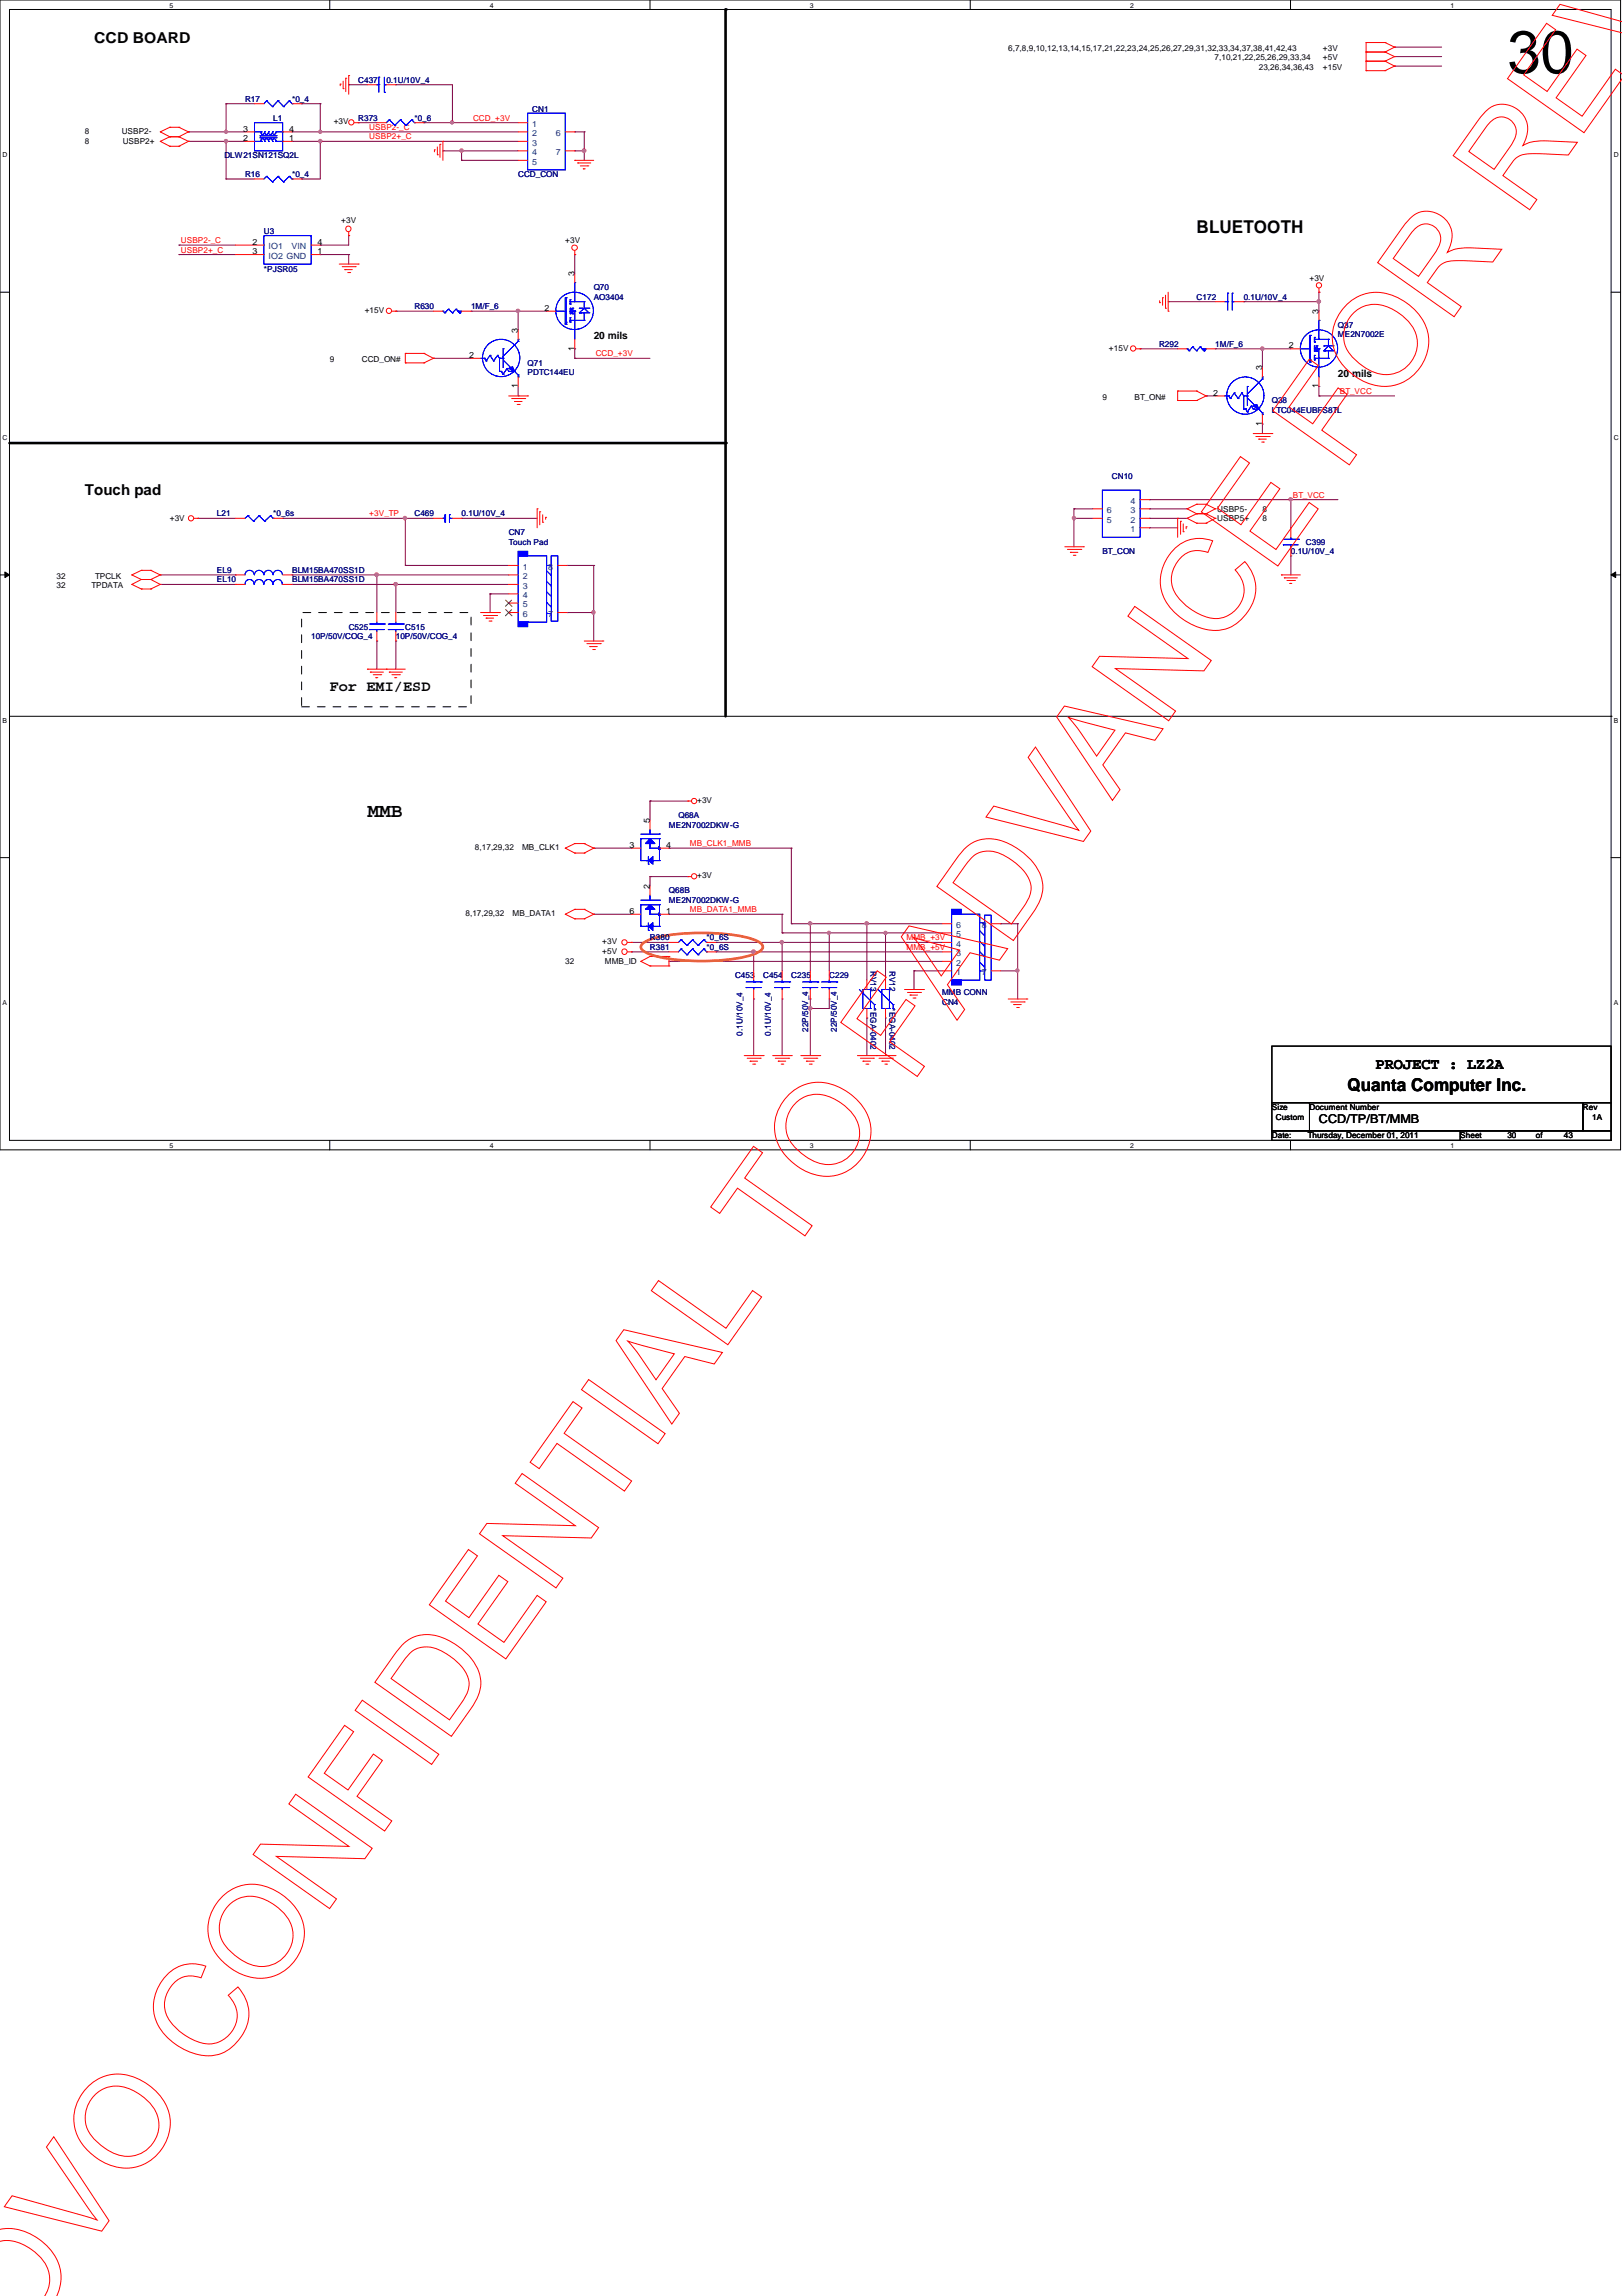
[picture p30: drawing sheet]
<svg xmlns="http://www.w3.org/2000/svg" width="210mm" height="297mm" viewBox="0 0 210 297" stroke-linecap="round" stroke-linejoin="round" font-family="sans-serif">
<defs><g id="words">
<text font-size="7.8" x="195.1" y="9.4">30</text>
<text font-size="2.5" x="47.5" y="105.7">MMB</text>
<g font-size="2.3">
<text x="154.9" y="30.2">BLUETOOTH</text>
<text x="174.4" y="141.1">Quanta Computer Inc.</text>
</g>
<text font-size="2" x="178" y="138.3">PROJECT : LZ2A</text>
<g font-size="1.9">
<text x="12.2" y="5.5">CCD BOARD</text>
<text x="11" y="64">Touch pad</text>
<text x="42.7" y="89.4">For EMI/ESD</text>
</g>
<text font-size="1.6" x="170.7" y="145.3">CCD/TP/BT/MMB</text>
<g font-size="1.3">
<text x="76.8" y="43.9">20 mils</text>
<text x="173.1" y="48.8">20 mils</text>
</g>
<g font-size="1.1" fill="#000080">
<text x="46.4" y="10.8">C437</text>
<text x="50" y="10.8">0.1U/10V_4</text>
<text x="31.7" y="13.2">R17</text>
<text x="35.3" y="15.6">L1</text>
<text x="37.8" y="13.2">*0_4</text>
<text x="46.4" y="15.6">R373</text>
<text x="53.6" y="15.6">*0_6</text>
<text x="68.9" y="14.5">CN1</text>
<text x="29" y="20.5">DLW21SN121SQ2L</text>
<text x="31.7" y="22.9">R16</text>
<text x="37.8" y="22.9">*0_4</text>
<text x="67.1" y="22.9">CCD_CON</text>
<text x="34.2" y="30.2">U3</text>
<text x="34.2" y="35.1">*PJSR05</text>
<text x="53.6" y="40">R630</text>
<text x="61" y="40">1M/F_6</text>
<text x="76.8" y="37.5">Q70</text>
<text x="76.8" y="38.8">AO3404</text>
<text x="154.9" y="38.8">C172</text>
<text x="161" y="38.8">0.1U/10V_4</text>
<text x="68.3" y="47.3">Q71</text>
<text x="150" y="44.9">R292</text>
<text x="157.3" y="44.9">1M/F_6</text>
<text x="173.1" y="42.4">Q37</text>
<text x="173.1" y="43.6">ME2N7002E</text>
<text x="68.3" y="48.5">PDTC144EU</text>
<text x="164.6" y="52.2">Q38</text>
<text x="164.6" y="53.4">LTC044EUBFS8TL</text>
<text x="143.9" y="61.9">CN10</text>
<text x="28.1" y="66.8">L21</text>
<text x="35.3" y="66.8">*0_6s</text>
<text x="53.6" y="66.8">C469</text>
<text x="59.7" y="66.8">0.1U/10V_4</text>
<text x="65.8" y="69.3">CN7</text>
<text x="65.8" y="70.5">Touch Pad</text>
<text x="142.7" y="71.7">BT_CON</text>
<text x="167" y="71.7">0.1U/10V_4</text>
<text x="169" y="70.5">C399</text>
<text x="28.1" y="74.1">EL9</text>
<text x="28.1" y="75.4">EL10</text>
<text x="37.8" y="75.4">BLM15BA470SS1D</text>
<text x="37.8" y="74.1">BLM15BA470SS1D</text>
<text x="40.3" y="82.7">10P/50V/COG_4</text>
<text x="45.1" y="81.4">C525</text>
<text x="51.2" y="82.7">10P/50V/COG_4</text>
<text x="52.5" y="81.4">C515</text>
<text x="86.6" y="107.1">ME2N7002DKW-G</text>
<text x="87.8" y="105.8">Q68A</text>
<text x="86.6" y="115.6">Q68B</text>
<text x="86.6" y="116.8">ME2N7002DKW-G</text>
<text x="84.1" y="121.7">R380</text>
<text x="84.1" y="122.9">R381</text>
<text x="91.4" y="121.7">*0_6S</text>
<text x="91.4" y="122.9">*0_6S</text>
<text x="112.6" y="125.6" transform="rotate(90 112.6 125.6)">RV13</text>
<text x="115.1" y="125.6" transform="rotate(90 115.1 125.6)">RV12</text>
<text x="95.1" y="126.6">C453</text>
<text x="98.8" y="126.6">C454</text>
<text x="102.4" y="126.6">C235</text>
<text x="107.3" y="126.6">C229</text>
<text x="112.6" y="130.5" transform="rotate(90 112.6 130.5)">*EGA-0402</text>
<text x="115.1" y="130.5" transform="rotate(90 115.1 130.5)">*EGA-0402</text>
<text x="121.9" y="130">CN4</text>
<text x="121.9" y="128.7">MMB CONN</text>
<text x="96.1" y="134" transform="rotate(-90 96.1 134)">0.1U/10V_4</text>
<text x="99.7" y="134" transform="rotate(-90 99.7 134)">0.1U/10V_4</text>
<text x="104.6" y="133.5" transform="rotate(-90 104.6 133.5)">22P/50V_4</text>
<text x="108.3" y="133.5" transform="rotate(-90 108.3 133.5)">22P/50V_4</text>
</g>
<g font-size="1.1">
<text x="130.5" y="6.6">6,7,8,9,10,12,13,14,15,17,21,22,23,24,25,26,27,29,31,32,33,34,37,38,41,42,43</text>
<text x="157.2" y="7.8">7,10,21,22,25,26,29,33,34</text>
<text x="162.9" y="9">23,26,34,36,43</text>
<text x="171.2" y="6.6">+3V</text>
<text x="171.2" y="7.8">+5V</text>
<text x="171.2" y="9">+15V</text>
<text x="11" y="17.3">8</text>
<text x="15.7" y="17.3">USBP2-</text>
<text x="31.5" y="17">3</text>
<text x="37.4" y="17">4</text>
<text x="43.2" y="16.1">+3V</text>
<text x="11" y="18.7">8</text>
<text x="15.9" y="18.7">USBP2+</text>
<text x="31.5" y="18.2">2</text>
<text x="37.4" y="18.2">1</text>
<text x="44.2" y="28.8">+3V</text>
<text x="32.7" y="31.7">2</text>
<text x="32.7" y="32.9">3</text>
<text x="41.1" y="31.7">4</text>
<text x="41.1" y="32.9">1</text>
<text x="73.2" y="31.5">+3V</text>
<text x="74.3" y="35.7" transform="rotate(-90 74.3 35.7)">3</text>
<text x="47.2" y="40.5">+15V</text>
<text x="70.4" y="40.2">2</text>
<text x="169.5" y="36.3">+3V</text>
<text x="170.6" y="40.6" transform="rotate(-90 170.6 40.6)">3</text>
<text x="42.7" y="46.8">9</text>
<text x="46.8" y="46.8">CCD_ON#</text>
<text x="60.7" y="46.3">2</text>
<text x="67" y="43.1" transform="rotate(-90 67 43.1)">3</text>
<text x="74.3" y="45.4" transform="rotate(-90 74.3 45.4)">1</text>
<text x="143.5" y="45.4">+15V</text>
<text x="163.3" y="47.9" transform="rotate(-90 163.3 47.9)">3</text>
<text x="166.8" y="45.1">2</text>
<text x="67" y="50.2" transform="rotate(-90 67 50.2)">1</text>
<text x="142.7" y="51.7">9</text>
<text x="146.8" y="51.7">BT_ON#</text>
<text x="157" y="51.2">2</text>
<text x="170.6" y="50.2" transform="rotate(-90 170.6 50.2)">1</text>
<text x="163.3" y="55.1" transform="rotate(-90 163.3 55.1)">1</text>
<text x="22" y="67.4">+3V</text>
<text x="157.5" y="67.4">USBP5+</text>
<text x="157.5" y="66.2">USBP5-</text>
<text x="163.4" y="67.4">8</text>
<text x="163.4" y="66.2">8</text>
<text x="7.3" y="74.8">32</text>
<text x="7.3" y="76.1">32</text>
<text x="11.9" y="76.1">TPDATA</text>
<text x="12.3" y="74.8">TPCLK</text>
<text x="84.1" y="106.5" transform="rotate(-90 84.1 106.5)">5</text>
<text x="90.2" y="103.9">+3V</text>
<text x="61.5" y="110">8,17,29,32</text>
<text x="67.6" y="110">MB_CLK1</text>
<text x="81.4" y="109.7">3</text>
<text x="86.2" y="109.7">4</text>
<text x="90.2" y="113.6">+3V</text>
<text x="60.2" y="118.5">8,17,29,32</text>
<text x="66.3" y="118.5">MB_DATA1</text>
<text x="81.4" y="118.2">6</text>
<text x="84.1" y="115" transform="rotate(-90 84.1 115)">2</text>
<text x="86.2" y="118.2">1</text>
<text x="73.2" y="124.7">32</text>
<text x="77.9" y="122.2">+3V</text>
<text x="77.9" y="123.4">+5V</text>
<text x="78.3" y="124.7">MMB_ID</text>
<text x="164.6" y="143.6">Size</text>
<text x="169.5" y="143.6">Document Number</text>
<text x="204.9" y="143.6">Rev</text>
<text x="164.6" y="147.3">Date:</text>
<text x="165.1" y="144.9">Custom</text>
<text x="169.2" y="147.3">Thursday, December 01, 2011</text>
<text x="189" y="147.3">Sheet</text>
<text x="195.1" y="147.3">30</text>
<text x="198.8" y="147.3">of</text>
<text x="202.4" y="147.3">43</text>
<text x="206" y="144.9">1A</text>
</g>
<g font-size="1.1" fill="#f00">
<text x="47.8" y="16.8">USBP2-_C</text>
<text x="61.2" y="15.6">CCD_+3V</text>
<text x="47.8" y="18">USBP2+_C</text>
<text x="23.4" y="31.5">USBP2-_C</text>
<text x="23.4" y="32.7">USBP2+_C</text>
<text x="77.1" y="46.1">CCD_+3V</text>
<text x="173.4" y="51">BT_VCC</text>
<text x="167.3" y="64.4">BT_VCC</text>
<text x="47.8" y="66.8">+3V_TP</text>
<text x="89.3" y="109.5">MB_CLK1_MMB</text>
<text x="89.3" y="118">MB_DATA1_MMB</text>
<text x="117.3" y="121.7">MMB_+3V</text>
<text x="117.3" y="122.9">MMB_+5V</text>
</g>
<g font-size="1.1" fill="#004080">
<text x="68.9" y="16.4">1</text>
<text x="68.9" y="17.6">2</text>
<text x="71.9" y="17.6">6</text>
<text x="68.9" y="18.8">3</text>
<text x="68.9" y="20.1">4</text>
<text x="68.9" y="21.3">5</text>
<text x="71.9" y="20.1">7</text>
<text x="34.8" y="32.3">IO1</text>
<text x="34.8" y="33.5">IO2 GND</text>
<text x="37.7" y="32.3">VIN</text>
<text x="146.3" y="65.2">4</text>
<text x="143.3" y="67.6">5</text>
<text x="143.3" y="66.4">6</text>
<text x="146.3" y="68.8">1</text>
<text x="146.3" y="67.6">2</text>
<text x="146.3" y="66.4">3</text>
<text x="67.6" y="73.7">1</text>
<text x="67.6" y="74.9">2</text>
<text x="67.6" y="76.2">3</text>
<text x="67.6" y="77.4">4</text>
<text x="71" y="73.7">8</text>
<text x="67.6" y="78.6">5</text>
<text x="67.6" y="79.8">6</text>
<text x="71" y="79.8">7</text>
<text x="123.7" y="124.9">2</text>
<text x="123.7" y="123.7">3</text>
<text x="123.7" y="122.5">4</text>
<text x="123.7" y="121.2">5</text>
<text x="123.7" y="120.1">6</text>
<text x="127" y="120.1">8</text>
<text x="123.7" y="126.2">1</text>
<text x="127" y="126.2">7</text>
</g>
<g font-size=".9">
<text x="21.9" y="1">5</text>
<text x="63.4" y="1">4</text>
<text x="104.8" y="1">3</text>
<text x="146.3" y="1">2</text>
<text x="187.7" y="1">1</text>
<text x=".3" y="20.3">D</text>
<text x="208.8" y="20.3">D</text>
<text x=".3" y="56.9">C</text>
<text x="208.8" y="56.9">C</text>
<text x=".3" y="93.5">B</text>
<text x="208.8" y="93.5">B</text>
<text x=".3" y="130">A</text>
<text x="208.8" y="130">A</text>
<text x="21.9" y="148.5">5</text>
<text x="63.4" y="148.5">4</text>
<text x="104.8" y="148.5">3</text>
<text x="146.3" y="148.5">2</text>
<text x="187.7" y="148.5">1</text>
</g>
</g></defs>
<path d="M0 0h209.7v148.8h-209.7zM1.2 1.2h207.3v146.3h-207.3z" fill="none" stroke="#000" stroke-width=".13"/>
<g fill="#fff">
<path d="M21.9 .2h.5v.9h-.5z"/>
<path d="M21.9 147.7h.5v1h-.5z"/>
</g>
<path d="M42.7 0v1.2M42.7 147.5v1.3" fill="none" stroke="#000" stroke-width=".13"/>
<g fill="#fff">
<path d="M63.4 .2h.4v.9h-.4z"/>
<path d="M63.4 147.7h.4v1h-.4z"/>
</g>
<path d="M84.1 0v1.2M84.1 147.5v1.3" fill="none" stroke="#000" stroke-width=".13"/>
<g fill="#fff">
<path d="M104.8 .2h.5v.9h-.5z"/>
<path d="M104.8 147.7h.5v1h-.5z"/>
</g>
<path d="M125.6 0v1.2M125.6 147.5v1.3" fill="none" stroke="#000" stroke-width=".13"/>
<g fill="#fff">
<path d="M146.3 .2h.4v.9h-.4z"/>
<path d="M146.3 147.7h.4v1h-.4z"/>
</g>
<path d="M167 0v1.2M167 147.5v1.3" fill="none" stroke="#000" stroke-width=".13"/>
<g fill="#fff">
<path d="M187.7 .2h.5v.9h-.5z"/>
<path d="M187.7 147.7h.5v1h-.5z"/>
<path d="M.3 19.5h.6v1h-.6z"/>
<path d="M208.8 19.5h.6v1h-.6z"/>
<path d="M.3 56.1h.6v1h-.6z"/>
<path d="M208.8 56.1h.6v1h-.6z"/>
</g>
<path d="M0 37.8h1.2M208.5 37.8h1.2" fill="none" stroke="#000" stroke-width=".13"/>
<g fill="#fff">
<path d="M.3 92.7h.6v.9h-.6z"/>
<path d="M208.8 92.7h.6v.9h-.6z"/>
</g>
<path d="M0 74.4h1.2M.6 74l.6 .4-.6 .3zM208.5 74.4l.6-.4v.7zM208.5 74.4h1.2" fill="none" stroke="#000" stroke-width=".13"/>
<path d="M.6 74l.6 .4-.6 .3zM208.5 74.4l.6-.4v.7z" fill="#000"/>
<g fill="#fff">
<path d="M.3 129.2h.6v1h-.6z"/>
<path d="M208.8 129.2h.6v1h-.6z"/>
</g>
<path d="M0 111h1.2M208.5 111h1.2" fill="none" stroke="#000" stroke-width=".13"/>
<path d="M58.5 15.9h.1M58.5 15.9h8.6" fill="none" stroke="#800040" stroke-width=".13"/>
<path d="M58.4 15.7h.2l.1 .1-.1 .2h-.1h-.1z" fill-rule="evenodd" fill="#f0f"/>
<path d="M58.4 15.7h.2l.1 .1-.1 .2h-.1h-.1z" fill="none" stroke="#f0f" stroke-width=".13"/>
<path d="M74.4 19.5h.1M74.4 19.5h1.2M75.6 19.5h.1M75.6 19.5v1.2" fill="none" stroke="#800040" stroke-width=".13"/>
<path d="M75.4 19.3h.3l.1 .2-.1 .1-.1 .1-.2-.1z" fill-rule="evenodd" fill="#f0f"/>
<path d="M75.4 19.3h.3l.1 .2-.1 .1-.1 .1-.2-.1z" fill="none" stroke="#f0f" stroke-width=".13"/>
<path d="M167 64.6h.1M167 64.6v3.7M167 64.6h6.1" fill="none" stroke="#800040" stroke-width=".13"/>
<path d="M166.9 64.4h.3l.1 .2-.1 .1-.2 .1-.1-.1z" fill-rule="evenodd" fill="#f0f"/>
<path d="M166.9 64.4h.3l.1 .2-.1 .1-.2 .1-.1-.1z" fill="none" stroke="#f0f" stroke-width=".13"/>
<path d="M41.4 18.3h.1M41.4 18.3h25.7" fill="none" stroke="#800040" stroke-width=".13"/>
<path d="M41.3 18.1h.3l.1 .1-.1 .2-.2 .1-.1-.1z" fill-rule="evenodd" fill="#f0f"/>
<path d="M41.3 18.1h.3l.1 .1-.1 .2-.2 .1-.1-.1z" fill="none" stroke="#f0f" stroke-width=".13"/>
<path d="M41.4 17.1h.1M41.4 17.1h25.7" fill="none" stroke="#800040" stroke-width=".13"/>
<path d="M41.3 16.9h.3l.1 .2-.1 .1-.2 .1-.1-.1z" fill-rule="evenodd" fill="#f0f"/>
<path d="M41.3 16.9h.3l.1 .2-.1 .1-.2 .1-.1-.1z" fill="none" stroke="#f0f" stroke-width=".13"/>
<path d="M29.3 17.1h.1M29.3 17.1h2.4M59.7 19.5h.1M59.7 19.5h7.4" fill="none" stroke="#800040" stroke-width=".13"/>
<path d="M29.1 16.9h.3l.1 .2-.1 .1-.1 .1-.2-.1z" fill-rule="evenodd" fill="#f0f"/>
<path d="M29.1 16.9h.3l.1 .2-.1 .1-.1 .1-.2-.1z" fill="none" stroke="#f0f" stroke-width=".13"/>
<path d="M29.3 18.3h.1M29.3 18.3h2.4" fill="none" stroke="#800040" stroke-width=".13"/>
<path d="M29.1 18.1h.3l.1 .1-.1 .2-.1 .1-.2-.1z" fill-rule="evenodd" fill="#f0f"/>
<path d="M29.1 18.1h.3l.1 .1-.1 .2-.1 .1-.2-.1z" fill="none" stroke="#f0f" stroke-width=".13"/>
<g fill="none" stroke="#800040" stroke-width=".13">
<path d="M46.4 15.9h.1M46.4 15.9h2.4M23.2 31.7h.1M23.2 32.9h.1M23.2 32.9h7.3M23.2 31.7h7.3M41.4 32.9h.1M41.4 31.7h.1M41.4 32.9h3.7M45.1 32.9h.1M45.1 30.5h.1M45.1 30.5v1.2h-3.7"/>
<path d="M45.1 32.9v1.3M147.5 45.1h.1M147.5 45.1h4.9M156.1 51.2h.1M156.1 51.2h1.2M163.4 54.9h.1M163.4 45.1h.1M163.4 45.1v2.4M163.4 54.9v1.2M163.4 45.1h3.6M170.7 51.2h.1M170.7 51.2h9.8"/>
<path d="M167 71.9h.1M167 71.9v2.5"/>
</g>
<path d="M163.2 44.9h.3l.1 .2-.1 .2h-.1h-.2z" fill-rule="evenodd" fill="#f0f"/>
<path d="M163.2 44.9h.3l.1 .2-.1 .2h-.1h-.2z" fill="none" stroke="#f0f" stroke-width=".13"/>
<g fill="none" stroke="#800040" stroke-width=".13">
<path d="M74.4 17.1h.1M74.4 17.1h1.2M151.2 39h.1M151.2 39h6.1M170.7 39h.1M170.7 39v1.3M157.3 45.1h.1M157.3 45.1h6.1M170.7 50h.1M170.7 50v1.2M25.6 67.1h.1M25.6 67.1h4.9"/>
<path d="M48.8 74.4h.1M48.8 74.4h17M52.5 73.2h.1M52.5 67.1h.1M52.5 67.1h3.6M52.5 73.2h13.3M59.7 67.1h.1M59.7 67.1h9.8M63.4 76.8h.1M63.4 76.8v2.4M63.4 76.8h2.4M148.8 68.3h.1"/>
<path d="M148.8 67.1h.1M148.8 65.8h.1M148.8 68.3h3.6M148.8 67.1h4.8M148.8 65.8h4.8"/>
</g>
<path d="M52.3 66.9h.2l.1 .1-.1 .2-.1 .1-.1-.1z" fill-rule="evenodd" fill="#f0f"/>
<path d="M52.3 66.9h.2l.1 .1-.1 .2-.1 .1-.1-.1z" fill="none" stroke="#f0f" stroke-width=".13"/>
<path d="M161 39h.1M161 39h9.7M36.6 67.1h.1M36.6 67.1h15.9M52.5 67.1h.1M52.5 67.1v6.1" fill="none" stroke="#800040" stroke-width=".13"/>
<path d="M170.5 38.8h.3l.1 .2-.1 .2h-.2h-.1z" fill-rule="evenodd" fill="#f0f"/>
<path d="M170.5 38.8h.3l.1 .2-.1 .2h-.2h-.1z" fill="none" stroke="#f0f" stroke-width=".13"/>
<path d="M180.5 6.1h.1M180.5 7.3h.1M180.5 8.6h.1M180.5 6.1h6.1M180.5 7.3h6.1M180.5 8.6h6.1M170.7 37.8h.1M170.7 37.8v1.2M101.2 121.9h.1M101.2 121.9h20.7" fill="none" stroke="#800040" stroke-width=".13"/>
<path d="M101 121.7h.3l.1 .2-.1 .2h-.1h-.2z" fill-rule="evenodd" fill="#f0f"/>
<path d="M101 121.7h.3l.1 .2-.1 .2h-.1h-.2z" fill="none" stroke="#f0f" stroke-width=".13"/>
<path d="M107.3 120.7h.1M107.3 120.7v4.9" fill="none" stroke="#800040" stroke-width=".13"/>
<path d="M107.1 120.5h.3l.1 .2-.1 .1-.1 .1-.2-.1z" fill-rule="evenodd" fill="#f0f"/>
<path d="M107.1 120.5h.3l.1 .2-.1 .1-.1 .1-.2-.1z" fill="none" stroke="#f0f" stroke-width=".13"/>
<g fill="none" stroke="#800040" stroke-width=".13">
<path d="M76.8 109.7h.1M76.8 118.3h.1M76.8 109.7h4.9M76.8 118.3h4.9M86.6 118.3h.1M86.6 118.3h14.6M102.4 109.7h.1M102.4 119.5h.1M102.4 109.7v9.8M102.4 119.5h2.5M81.7 121.9h.1M81.7 121.9h4.9"/>
<path d="M97.5 123.1h.1M97.5 123.1h24.4M101.2 120.7h.1M101.2 129.2h.1M101.2 120.7h6.1M101.2 129.2v7.4M104.9 130.5h.1M104.9 130.5v6.1"/>
</g>
<path d="M97.3 123h.4v.1v.2l-.2 .1-.2-.1z" fill-rule="evenodd" fill="#f0f"/>
<path d="M97.3 123h.4v.1v.2l-.2 .1-.2-.1z" fill="none" stroke="#f0f" stroke-width=".13"/>
<path d="M84.1 103.6h.1M84.1 103.6h4.9M104.9 119.5h.1M104.9 119.5h17M104.9 119.5v6.1M112.2 119.5h.1M81.7 123.1h.1M81.7 123.1h4.9M107.3 120.7h.1M107.3 120.7h7.3" fill="none" stroke="#800040" stroke-width=".13"/>
<path d="M104.7 119.3h.3l.1 .2-.1 .1-.2 .1-.1-.1z" fill-rule="evenodd" fill="#f0f"/>
<path d="M104.7 119.3h.3l.1 .2-.1 .1-.2 .1-.1-.1z" fill="none" stroke="#f0f" stroke-width=".13"/>
<path d="M86.6 124.4h.1M86.6 124.4h35.3M104.9 130.5h.1M104.9 130.5h2.4" fill="none" stroke="#800040" stroke-width=".13"/>
<path d="M104.7 130.3h.3l.1 .1-.1 .2-.2 .1-.1-.1z" fill-rule="evenodd" fill="#f0f"/>
<path d="M104.7 130.3h.3l.1 .1-.1 .2-.2 .1-.1-.1z" fill="none" stroke="#f0f" stroke-width=".13"/>
<g fill="none" stroke="#800040" stroke-width=".13">
<path d="M84.1 113.4h.1M84.1 113.4h4.9M86.6 109.7h.1M86.6 109.7h15.8M101.2 118.3h.1M101.2 118.3v2.4M92.7 123.1h.1M92.7 121.9h.1M92.7 123.1h4.8M92.7 121.9h8.5M97.5 129.2h.1M97.5 123.1h.1"/>
<path d="M97.5 123.1v2.5M97.5 129.2v7.4M101.2 121.9h.1M101.2 121.9v3.7M114.6 120.7h.1M114.6 120.7h7.3M114.6 120.7v6.1M118.3 125.6h.1M118.3 125.6h3.6M118.3 125.6v2.4"/>
</g>
<path d="M114.4 120.5h.3l.1 .2-.1 .1-.1 .1-.2-.1z" fill-rule="evenodd" fill="#f0f"/>
<path d="M114.4 120.5h.3l.1 .2-.1 .1-.1 .1-.2-.1z" fill="none" stroke="#f0f" stroke-width=".13"/>
<path d="M112.2 119.5h.1M112.2 119.5v7.3M112.2 131.7h.1M112.2 131.7v4.9M114.6 131.7h.1M114.6 131.7v4.9" fill="none" stroke="#800040" stroke-width=".13"/>
<path d="M112 119.3h.3l.1 .2-.1 .1-.2 .1-.1-.1z" fill-rule="evenodd" fill="#f0f"/>
<path d="M112 119.3h.3l.1 .2-.1 .1-.2 .1-.1-.1z" fill="none" stroke="#f0f" stroke-width=".13"/>
<g fill="none" stroke="#800040" stroke-width=".13">
<path d="M75.6 17.1h.1M75.6 17.1v2.4M139 65.8h.1M139 67.1h.1M139 65.8h2.4M139 65.8v1.3M139 67.1h2.4M148.8 64.6h.1M148.8 64.6h18.2M84.1 103.6h.1M84.1 113.4h.1M84.1 103.6v2.5"/>
<path d="M84.1 113.4v1.2"/>
</g>
<path d="M138.8 66.9h.3l.1 .1-.1 .2-.1 .1-.2-.1z" fill-rule="evenodd" fill="#f0f"/>
<path d="M138.8 66.9h.3l.1 .1-.1 .2-.1 .1-.2-.1z" fill="none" stroke="#f0f" stroke-width=".13"/>
<g fill="none" stroke="#800040" stroke-width=".13">
<path d="M24.4 18.3h.1M24.4 17.1h.1M24.4 18.3h4.9M29.3 13.4h.1M29.3 18.3h.1M29.3 13.4h3.6M29.3 13.4v3.7h-4.9M29.3 18.3v4.9M37.8 17.1h.1M37.8 18.3h.1M37.8 18.3h3.6M39 13.4h.1"/>
<path d="M39 13.4h2.4M41.4 13.4h.1M41.4 18.3h.1M41.4 13.4v3.7h-3.6M41.4 18.3v4.9h-2.4M29.3 23.2h.1M29.3 23.2h3.6M39 23.2h.1M139 67.1h.1M139 67.1v3.6M129.5 119.5h.1M129.5 119.5h2.2"/>
<path d="M131.7 119.5h.1M131.7 119.5v9.7M129.5 125.6h2.2M131.7 125.6h.1"/>
</g>
<path d="M131.5 125.4h.3l.1 .2-.1 .1-.1 .1-.2-.1z" fill-rule="evenodd" fill="#f0f"/>
<path d="M131.5 125.4h.3l.1 .2-.1 .1-.1 .1-.2-.1z" fill="none" stroke="#f0f" stroke-width=".13"/>
<path d="M73.4 73.2h.1M73.4 73.2h3.4M76.8 79.2h.1M76.8 79.2v3.7" fill="none" stroke="#800040" stroke-width=".13"/>
<path d="M76.6 79.1h.3l.1 .1-.1 .2-.1 .1-.2-.1z" fill-rule="evenodd" fill="#f0f"/>
<path d="M76.6 79.1h.3l.1 .1-.1 .2-.1 .1-.2-.1z" fill="none" stroke="#f0f" stroke-width=".13"/>
<path d="M59.7 19.5h.1M59.7 19.5v1.2M73.4 79.2h.1M73.4 79.2h3.4" fill="none" stroke="#800040" stroke-width=".13"/>
<path d="M59.6 19.3h.3v.2v.1l-.2 .1-.1-.1z" fill-rule="evenodd" fill="#f0f"/>
<path d="M59.6 19.3h.3v.2v.1l-.2 .1-.1-.1z" fill="none" stroke="#f0f" stroke-width=".13"/>
<g fill="none" stroke="#800040" stroke-width=".13">
<path d="M57.3 19.5h.1M57.3 19.5h2.4M59.7 20.7h.1M59.7 20.7h7.4M74.4 32.9h.1M74.4 32.9v2.4M51.2 40.3h.1M51.2 40.3h4.9M56.1 46.4h.1M56.1 46.4h4.9M61 40.3h.1M61 40.3h9.7"/>
<path d="M67.1 40.3h.1M67.1 40.3v2.4M74.4 46.4h.1M74.4 46.4h9.7M76.8 73.2h.1M76.8 73.2v6M104.9 129.2h.1M104.9 129.2v1.3M107.3 129.2h.1M107.3 129.2v1.3"/>
</g>
<path d="M66.9 40.1h.3l.1 .1-.1 .2h-.2h-.1z" fill-rule="evenodd" fill="#f0f"/>
<path d="M66.9 40.1h.3l.1 .1-.1 .2h-.2h-.1z" fill="none" stroke="#f0f" stroke-width=".13"/>
<g fill="none" stroke="#800040" stroke-width=".13">
<path d="M45.1 11h.1M45.1 11h2.4M51.2 11h.1M51.2 11h7.3v4.9M54.9 15.9h.1M54.9 15.9h3.6M58.5 15.9h.1M67.1 51.2h.1M67.1 50v1.2M74.4 45.1h.1M74.4 45.1v1.3M20.7 74.4h9.8"/>
<path d="M20.7 75.6h9.8M30.5 74.4h.1M30.5 75.6h.1M51.2 75.6h.1M51.2 75.6h14.6"/>
</g>
<path d="M51 75.4h.4v.2v.1l-.2 .1-.2-.1z" fill-rule="evenodd" fill="#f0f"/>
<path d="M51 75.4h.4v.2v.1l-.2 .1-.2-.1z" fill="none" stroke="#f0f" stroke-width=".13"/>
<path d="M48.8 74.4h.1M48.8 74.4v4.8M48.8 82.9h.1M48.8 82.9v3.7M51.2 82.9h.1M51.2 82.9v3.7" fill="none" stroke="#800040" stroke-width=".13"/>
<path d="M48.6 74.2h.3l.1 .1-.1 .2-.2 .1-.1-.1z" fill-rule="evenodd" fill="#f0f"/>
<path d="M48.6 74.2h.3l.1 .1-.1 .2-.2 .1-.1-.1z" fill="none" stroke="#f0f" stroke-width=".13"/>
<path d="M37.8 74.4h.1M37.8 75.6h.1M37.8 74.4h11M37.8 75.6h13.4M51.2 75.6h.1M51.2 75.6v3.6" fill="none" stroke="#800040" stroke-width=".13"/>
<g fill="none" stroke="#f00" stroke-width=".13">
<path d="M20.7 17.1h.1M20.7 18.3h.1M20.7 17.1l1.3 .6M20.7 18.3l1.3 .6M22 16.5h.1M22 17.7h.1M22 18.9h.1M22 16.5h1.2M22 16.5l-1.3 .6M22 17.7h1.2M22 17.7l-1.3 .6M22 18.9h1.2"/>
<path d="M23.2 16.5h.1M23.2 17.7h.1M23.2 18.9h.1M23.2 16.5l1.2 .6M23.2 17.7l1.2 .6M24.4 17.1h.1M24.4 18.3h.1M24.4 17.1l-1.2 .6M24.4 18.3l-1.2 .6M31.7 18.3h1.2M31.7 17.1h1.2M36.6 18.3h1.2"/>
<path d="M36.6 17.1h1.2M44 10.9h.1M44 10.9v.2M44.4 11.5h.1M44.4 10.5v1M44.7 10.1h.1M44.7 10.1v1.8M45.1 9.8h.1M45.1 9.8v2.4M45.8 15.9h.6M46.4 15.9h.1M56.2 19.4h.1"/>
<path d="M56.2 19.4v.2M56.6 19v1M56.9 18.7h.1M56.9 18.7v1.7M57.3 18.3h.1M57.3 18.3v2.4M176.8 6.7h.1M176.8 5.5h.1M176.8 7.9h.1M176.8 9.1h.1M176.8 6.7h2.4M176.8 5.5v3.6"/>
<path d="M176.8 5.5h2.4M176.8 7.9h2.4M176.8 9.1h2.4M179.2 6.7h.1M179.2 5.5h.1M179.2 7.9h.1M179.2 9.1h.1M179.2 5.5l1.3 .6M179.2 6.7l1.3 .6M179.2 7.9l1.3 .7M180.5 6.1h.1M180.5 7.3h.1"/>
<path d="M180.5 8.6h.1M180.5 6.1l-1.3 .6M180.5 7.3l-1.3 .6M180.5 8.6l-1.3 .5M43.9 34.2h2.5M44.3 34.5h1.7M44.6 34.9h.1M44.6 34.9h1M45 35.3h.3M45.1 30.5h.1M45.1 30v.5M45.3 35.3h.1"/>
<path d="M46 34.5h.1M46.4 34.2h.1M56.6 20h.1M74.4 20.7h.1M74.4 32.9h.1M74.4 20.7h2.4M74.4 32.4v.5M74.8 21.1h.1M74.8 21.1h1.7M75.1 21.5h1M75.5 21.8h.1M75.5 21.8h.2"/>
<path d="M76.1 21.5h.1M150.1 39.2h.1M150.1 38.9v.3M150.5 38.5h.1M150.5 38.5v1M150.8 39.9h.1M150.8 38.2v1.7M151.2 37.8v2.5M170.7 37.8h.1M170.7 37.3v.5M50.7 40.3h.5M51.2 40.3h.1"/>
<path d="M52.5 46.9h.1M52.5 45.7h.1M52.5 46.9h2.4M52.5 45.7v1.2M52.5 45.7h2.4M54.9 46.9h.1M54.9 45.7h.1M54.9 45.7l1.2 .7M56.1 46.4h.1M56.1 46.4l-1.2 .5M65.8 51.2h2.5M66.2 51.6h1.7"/>
<path d="M66.6 51.9h.1M66.6 51.9h1M66.9 52.3h.3M67.2 52.3h.1M67.9 51.6h.1M68.3 51.2h.1M147 45.1h.5M147.5 45.1h.1M151.2 40.3h.1M152.4 51.8h.1M152.4 50.6h.1M152.4 51.8h2.5"/>
<path d="M152.4 50.6v1.2M152.4 50.6h2.5M154.9 51.8h.1M154.9 50.6h.1M154.9 50.6l1.2 .6M156.1 51.2h.1M156.1 51.2l-1.2 .6M162.2 56.1h2.4M162.5 56.5h1.8M162.9 56.8h.1M162.9 56.8h1M163.3 57.2h.2"/>
<path d="M163.5 57.2h.1M164.3 56.5h.1M164.6 56.1h.1M17.1 74.4h.1M17.1 75.6h.1M17.1 74.4l1.2 .6M17.1 75.6l1.2 .6M18.3 73.8h.1M18.3 75h.1M18.3 76.2h.1M18.3 73.8l-1.2 .6M18.3 73.8h1.2"/>
<path d="M18.3 75h1.2M18.3 75l-1.2 .6M18.3 76.2h1.2M19.5 73.8h.1M19.5 75h.1M19.5 76.2h.1M19.5 73.8l1.2 .6M19.5 75l1.2 .6M20.7 74.4h.1M20.7 75.6h.1M20.7 74.4l-1.2 .6M20.7 75.6l-1.2 .6"/>
<path d="M25.1 67.1h.5M25.6 67.1h.1M30.5 74.4h1.2M36.6 74.4h1.2M62.2 79.2h2.4M62.6 79.6h1.7M62.9 80h.1M62.9 80h1M64.3 79.6h.1M64.6 79.2h.1M69.5 65.8h.1M69.5 65.8v2.5"/>
<path d="M69.8 66.2h.1M69.8 66.2v1.7M70.2 67.6h.1M70.2 66.6v1M70.6 66.9h.1M70.6 66.9v.3M137.8 70.7h2.4M138.1 71.1h1.8M138.5 71.5h.1M138.5 71.5h1M138.9 71.8h.2M139.1 71.8h.1"/>
<path d="M139.9 71.1h.1M140.2 70.7h.1M152.4 67.1h.1M152.4 67.1v2.4M152.8 67.4h.1M152.8 67.4v1.7M153.1 68.8h.1M153.1 67.8v1M153.5 68.2h.1M153.5 68.2v.2M153.6 67.1h.1M153.6 65.8h.1"/>
<path d="M153.6 67.1l1.3 .6M153.6 65.8l1.3 .7M154.9 66.5h.1M154.9 67.7h.1M154.9 65.2h.1M154.9 66.5l-1.3 .6M154.9 66.5h1.2M154.9 67.7h1.2M154.9 65.2l-1.3 .6M154.9 65.2h1.2M156.1 66.5h.1M156.1 67.7h.1"/>
<path d="M156.1 65.2h.1M156.1 66.5l1.2 .6M156.1 65.2l1.2 .6M157.3 67.1h.1M157.3 65.8h.1M157.3 67.1l-1.2 .6M157.3 65.8l-1.2 .7M165.8 74.4h.1M165.8 74.4h2.5M166.2 74.8h.1M166.2 74.8h1.7M166.5 75.1h1"/>
<path d="M166.9 75.5h.1M166.9 75.5h.3M167.5 75.1h.1M47.5 86.6h.1M47.5 86.6h5M47.9 87h.1M47.9 87h1.7M48.3 87.3h1M48.6 87.7h.1M48.6 87.7h.3M49.3 87.3h.1M50 86.6h.1"/>
<path d="M50.4 87h.1M50.4 87h1.7M50.7 87.3h1M51.1 87.7h.1M51.1 87.7h.3M51.7 87.3h.1M63.3 80.3h.2M63.5 80.3h.1M75.6 82.9h2.4M75.9 83.3h1.8M76.3 83.7h.1M76.3 83.7h1"/>
<path d="M76.7 84h.2M76.9 84h.1M77.7 83.3h.1M78 82.9h.1M73.2 109.7h.1M73.2 118.3h.1M73.2 109.7l1.2 .7M73.2 118.3l1.2 .6M74.4 109.1h.1M74.4 110.4h.1M74.4 117.6h.1M74.4 118.9h.1"/>
<path d="M74.4 109.1h1.2M74.4 109.1l-1.2 .6M74.4 110.4h1.2M74.4 117.6h1.2M74.4 117.6l-1.2 .7M74.4 118.9h1.2M75.6 109.1h.1M75.6 110.4h.1M75.6 117.6h.1M75.6 118.9h.1M75.6 109.1l1.2 .6M75.6 117.6l1.2 .7"/>
<path d="M76.8 109.7h.1M76.8 118.3h.1M76.8 109.7l-1.2 .7M76.8 118.3l-1.2 .6M89 103.6h.1M89 113.4h.1M89 103.6h.5M89 113.4h.5M81.2 121.9h.5M81.2 123.1h.5M81.7 121.9h.1M81.7 123.1h.1"/>
<path d="M82.9 124.4h.1M82.9 124.4l1.2 .6M84.1 123.7h.1M84.1 125h.1M84.1 123.7l-1.2 .7M84.1 123.7h2.5M84.1 125h2.5M86.6 123.7h.1M86.6 125h.1M86.6 123.7v1.3M96.3 136.6h2.5M96.7 136.9h1.7"/>
<path d="M97.1 137.3h.1M97.1 137.3h.9M97.4 137.7h.3M97.7 137.7h.1M98.4 136.9h.1M98.8 136.6h.1M100 136.6h2.4M100.3 136.9h1.8M100.7 137.3h.1M100.7 137.3h1M101.1 137.7h.2M101.3 137.7h.1"/>
<path d="M102.1 136.9h.1M102.4 136.6h.1M103.6 136.6h2.5M104 136.9h1.7M104.4 137.3h.1M104.4 137.3h1M104.7 137.7h.3M105 137.7h.1M105.7 136.9h.1M106.1 136.6h.1M111 136.6h4.8M111.3 136.9h1.7"/>
<path d="M111.7 137.3h.1M111.7 137.3h.9M112.1 137.7h.2M112.3 137.7h.1M113 136.9h.1M113.4 136.6h.1M113.7 136.9h1.8M114.1 137.3h.1M114.1 137.3h1M114.5 137.7h.2M114.7 137.7h.1M115.5 136.9h.1"/>
<path d="M115.8 136.6h.1M117.1 128h2.4M117.4 128.4h1.7M117.8 128.7h.1M117.8 128.7h.9M118.2 129.1h.2M118.4 129.1h.1M119.1 128.4h.1M119.5 128h.1M130.5 129.2h2.4M130.8 129.6h1.7M131.2 130h.1"/>
<path d="M131.2 130h1M131.6 130.3h.2M131.8 130.3h.1M132.5 129.6h.1M132.9 129.2h.1"/>
<circle cx="45.5" cy="15.8" r=".34"/>
<circle cx="45.1" cy="29.6" r=".35"/>
<circle cx="74.4" cy="32" r=".36"/>
<circle cx="170.7" cy="36.9" r=".34"/>
<circle cx="50.3" cy="40.2" r=".34"/>
<circle cx="146.6" cy="45.1" r=".34"/>
<circle cx="24.7" cy="67.1" r=".34"/>
<circle cx="89.8" cy="103.6" r=".34"/>
<circle cx="89.8" cy="113.4" r=".34"/>
<circle cx="80.8" cy="123.1" r=".35"/>
<circle cx="80.8" cy="121.9" r=".34"/>
</g>
<path d="M1.2 92.7h207.3M208.5 92.7h.1M164.6 135.3h43.9v7.4h-43.9zM164.6 142.7h4.9v3.6h-4.9zM164.6 146.3h24.4v1.2h-24.4zM169.5 142.7h35.4v3.6h-35.4zM189 146.3h19.5v1.2h-19.5zM204.9 142.7h3.6v3.6h-3.6z" fill="none" stroke="#000" stroke-width=".13"/>
<path d="M93.9 1.2v91.5M1.2 57.3h92.7" fill="none" stroke="#000" stroke-width=".34"/>
<g fill="#000">
<circle cx="93.9" cy="1.2" r=".17"/>
<circle cx="93.9" cy="57.3" r=".17"/>
</g>
<path d="M83.1 122.2a5 5 0 0 1 2.6-1.1 28.5 28.5 0 0 1 11.5 .3 1.81 1.81 0 0 1 1.5 1.1l-.1 .3a5.2 5.2 0 0 1-2.7 1.1 28.7 28.7 0 0 1-11.1-.2l-1.4-.6-.3-.3-.2-.3z" fill="none" stroke="#ff8000" stroke-width=".34"/>
<path d="M39 79.2h22v12.2h-22z" fill="none" stroke="#000" stroke-width=".13" stroke-dasharray="1 1 1 1 1 1 1 1"/>
<g fill="none" stroke="#00f" stroke-width=".13">
<path d="M32.9 15.9h3.7v3.6h-3.7zM32.9 18.3h.9M32.9 17.1h.9M33.7 17.8h.1M33.7 17.6h.1M33.7 17.8h2.2M33.7 17.6h2.2M33.8 17.1h.1M33.8 17.1v.2l.2 .1 .2-.2M33.8 18.3h.1M34.2 18.2l-.2-.3-.2 .1v.3M34.2 17.1h.1"/>
<path d="M34.2 17.1l.1 .2 .2 .1 .2-.2M34.2 18.3h.1M34.7 18.2l-.1-.2-.1-.1-.2 .1-.1 .3M34.8 17.1h.1M34.8 17.1v.2l.2 .1 .2-.2M34.8 18.3h.1M35.2 18.2l-.1-.2-.1-.1-.2 .1v.3M35.3 17.1h.1M35.3 17.1v.2l.2 .1 .2-.2M35.3 18.3h.1M35.7 18.2l-.2-.3-.2 .1v.3M35.7 17.1h.1"/>
<path d="M35.7 18.3h.1M35.7 17.1v.1M35.7 18.2v.1M35.7 18.3h.9M35.7 17.1h.9M36.6 17.1h.1M36.6 18.3h.1M32.9 74.3a.59 .59 0 0 0-.6-.5 .59 .59 0 0 0-.6 .6M34.1 74.3a.59 .59 0 0 0-.6-.5 .59 .59 0 0 0-.6 .6M35.3 74.3a.57 .57 0 0 0-.6-.5 .57 .57 0 0 0-.5 .6M36.5 74.3a.59 .59 0 0 0-.6-.5 .59 .59 0 0 0-.6 .6M123.1 118.3h3.7v8.5h-3.7z"/>
<path d="M127.4 118.4h.9v8.4h-.9z"/>
</g>
<path d="M126.8 119.4h.6v6.2h-.6z" fill-rule="evenodd" fill="#fff"/>
<path d="M126.8 119.4h.6v6.2h-.6z" fill-rule="evenodd" fill="#00f"/>
<path d="M126.8 119.4h.6v6.2h-.6z" fill="none" stroke="#00f" stroke-width=".13"/>
<path d="M123.1 117.6h1.3v.7h-1.3z" fill-rule="evenodd" fill="#00f"/>
<path d="M123.1 117.6h1.3v.7h-1.3z" fill="none" stroke="#00f" stroke-width=".13"/>
<path d="M123.1 126.8h1.3v.6h-1.3z" fill-rule="evenodd" fill="#00f"/>
<path d="M123.1 118.3h3.7v8.5h-3.7zM127.4 118.4h.9v8.4h-.9zM123.1 126.8h1.3v.6h-1.3z" fill="none" stroke="#00f" stroke-width=".13"/>
<path d="M126.8 119.4h.6v6.2h-.6z" fill-rule="evenodd" fill="#fff"/>
<path d="M126.8 119.4h.6v6.2h-.6z" fill-rule="evenodd" fill="#00f"/>
<path d="M126.8 119.4h.6v6.2h-.6z" fill="none" stroke="#00f" stroke-width=".13"/>
<path d="M123.1 117.6h1.3v.7h-1.3z" fill-rule="evenodd" fill="#00f"/>
<path d="M123.1 117.6h1.3v.7h-1.3z" fill="none" stroke="#00f" stroke-width=".13"/>
<path d="M123.1 126.8h1.3v.6h-1.3z" fill-rule="evenodd" fill="#00f"/>
<path d="M57.3 67.1h.1M57.3 67.1h.3M58.2 67.1h.1M58.2 66.6h.1M58.2 67.1h.3M58.2 66.6v1M123.1 126.8h1.3v.6h-1.3z" fill="none" stroke="#00f" stroke-width=".13"/>
<path d="M121.9 119.5h1.2M128.3 119.5h1.2M121.9 125.6h1.2M121.9 124.4h1.2M121.9 123.1h1.2M121.9 121.9h1.2M121.9 120.7h1.2M128.3 125.6h1.2" fill="none" stroke="#f00" stroke-width=".13"/>
<path d="M57.6 66.6h.1v1h-.1z" fill-rule="evenodd" fill="#00f"/>
<path d="M57.3 67.1h.1M57.3 67.1h.3M57.6 66.6h.1v1h-.1zM58.2 67.1h.1M58.2 66.6h.1M58.2 67.1h.3M58.2 66.6v1" fill="none" stroke="#00f" stroke-width=".13"/>
<path d="M57.6 66.6h.1v1h-.1z" fill-rule="evenodd" fill="#00f"/>
<g fill="none" stroke="#00f" stroke-width=".13">
<path d="M168.3 45.1h1.2M169.5 46.7h.1M169.5 45.1h.1M169.5 46.8h.1M169.6 43.4h.1M169.6 46.6h.1M169.6 46.8h.1M169.6 43.4h-.1v3.4M169.6 43.4v3.4M170.1 43.9h.1M170.1 45.1h.1M170.1 44.7h.1"/>
<path d="M170.1 45.5h.1M170.1 46h.1M170.1 46.4h.1M170.1 43.6h.1M170.1 44.2h.1M170.1 44.3h.1M170.1 46.6h.1M170.1 43.9h1.8M170.1 45.1l.3 .4M170.1 43.6v.7M170.1 44.7v.8M170.1 46v.6"/>
<path d="M170.1 46.4h1.8M170.3 45.4h.1M170.4 45.5h.1M170.4 44.7h.1M170.4 45.1h.1M170.4 45.1h.3M170.4 44.7l-.3 .4M170.4 44.7v.8M170.7 45.1h.1M170.7 41.4h.1M170.7 41.4v2.5M170.7 45.1v3.7"/>
<path d="M171.3 45.4h.1M171.3 44.7h.1M171.3 45.4h1.2M171.3 44.7h1.2M171.4 45.4h.1M171.5 45.4h.1M171.9 45.4h.1M171.9 43.9h.1M171.9 44.7h.1M171.9 46.4h.1M171.9 43.9v.8M171.9 45.4v1"/>
<path d="M171.9 44.7l.6 .7M171.9 44.7l-.6 .7M172.5 45.4h.1M172.5 44.7h.1M57.6 66.6h.1v1h-.1z"/>
<circle cx="170.7" cy="45.1" r="2.42"/>
</g>
<path d="M167 45.1h1.3M170.7 40.3v1.1M170.7 48.8v1.2M56.1 67.1h1.2M58.5 67.1h1.2" fill="none" stroke="#f00" stroke-width=".13"/>
<path d="M162.2 52.5l.4-.2 .3 .6z" fill="#00f"/>
<g fill="none" stroke="#00f" stroke-width=".13">
<path d="M158.5 51.2h.5M159 51.2h.1M159 51.2l.2 .4M159.2 51.6h.1M159.7 50.8h.1M159.7 50.8l-.5 .8M159.7 50.8l.5 .8M160.2 51.6h.1M160.7 50.8h.1M160.7 50.8l-.5 .8M160.7 50.8l.3 .4M161 51.2h.1"/>
<path d="M161 52.9h.1M161 51.2h.4M161 51.2v1.7M161 52.9h.2M161.2 52.9h.1M161.2 52.9l.2 .4M161.4 51.2h.1M161.4 50h.1M161.4 53.3h.1M161.4 50v2.5M161.4 51.5l1 1M161.9 52.5h.1"/>
<path d="M161.9 52.5l-.5 .8M161.9 52.5l.3 .4M162.2 52.5l.4-.2 .3 .6zM162.2 52.9h.1M162.2 52.9h.7M162.4 52.5h.1M162.9 52.9h.1M162.9 52.9l.5 .5M163.4 53.6h.1M163.4 53.4h.1M163.4 49h.1M163.4 48.8h.1"/>
<path d="M163.4 48.8v.2M163.4 53.4v.2M163.4 49l-2 2"/>
<circle cx="161.2" cy="51.2" r="2.42"/>
</g>
<path d="M162.2 52.5l.4-.2 .3 .6z" fill="#00f"/>
<g fill="none" stroke="#00f" stroke-width=".13">
<path d="M158.5 51.2h.5M159 51.2h.1M159 51.2l.2 .4M159.2 51.6h.1M159.7 50.8h.1M159.7 50.8l-.5 .8M159.7 50.8l.5 .8M160.2 51.6h.1M160.7 50.8h.1M160.7 50.8l-.5 .8M160.7 50.8l.3 .4M161 51.2h.1"/>
<path d="M161 52.9h.1M161 51.2h.4M161 51.2v1.7M161 52.9h.2M161.2 52.9h.1M161.2 52.9l.2 .4M161.4 51.2h.1M161.4 50h.1M161.4 53.3h.1M161.4 50v2.5M161.4 51.5l1 1M161.9 52.5h.1"/>
<path d="M161.9 52.5l-.5 .8M161.9 52.5l.3 .4M162.2 52.5l.4-.2 .3 .6zM162.2 52.9h.1M162.2 52.9h.7M162.4 52.5h.1M162.9 52.9h.1M162.9 52.9l.5 .5M163.4 53.6h.1M163.4 53.4h.1M163.4 49h.1M163.4 48.8h.1"/>
<path d="M163.4 48.8v.2M163.4 53.4v.2M163.4 49l-2 2M67.1 71.9h3.6v8.6h-3.6zM71.3 71.9h.9v8.4h-.9zM142.7 63.4h4.8v6.1h-4.8zM50.2 81.4h.1M50.2 81.4h2M50.2 80.7h2M51.2 80.7h.1M51.2 81.4h.1M51.2 80.5v.2"/>
<path d="M51.2 81.4v.3M52.2 80.7h.1M88.1 121.6h.1M88.1 121.6l-.3 .3M88.1 121.6l.8 .7M88.9 122.3h.1M89.6 121.6h.1M89.6 121.6l-.7 .7M89.6 121.6l.7 .7M90.3 122.3h.1M91.1 121.6h.1M91.1 121.6l-.8 .7"/>
<path d="M91.1 121.6l.3 .3M91.4 121.9h.1"/>
<circle cx="161.2" cy="51.2" r="2.42"/>
</g>
<g fill="none" stroke="#f00" stroke-width=".13">
<path d="M157.3 51.2h1.2M163.4 47.5v1.3M163.4 53.6v1.3M51.2 79.2v1.3M141.4 67.1h1.3M141.4 65.8h1.3M147.5 68.3h1.3M147.5 67.1h1.3M147.5 65.8h1.3M147.5 64.6h1.3M51.2 81.7v1.2M86.6 121.9h1.2"/>
<path d="M91.4 121.9h1.3"/>
</g>
<path d="M70.7 73.2h.6v6.2h-.6z" fill-rule="evenodd" fill="#fff"/>
<path d="M70.7 73.2h.6v6.2h-.6z" fill-rule="evenodd" fill="#00f"/>
<path d="M70.7 73.2h.6v6.2h-.6z" fill="none" stroke="#00f" stroke-width=".13"/>
<path d="M67.1 80.5h1.2v.6h-1.2z" fill-rule="evenodd" fill="#00f"/>
<path d="M67.1 80.5h1.2v.6h-1.2z" fill="none" stroke="#00f" stroke-width=".13"/>
<path d="M67.1 71.3h1.2v.6h-1.2z" fill-rule="evenodd" fill="#00f"/>
<path d="M67.1 71.3h1.2v.6h-1.2zM67.1 71.9h3.6v8.6h-3.6zM71.3 71.9h.9v8.4h-.9z" fill="none" stroke="#00f" stroke-width=".13"/>
<path d="M70.7 73.2h.6v6.2h-.6z" fill-rule="evenodd" fill="#fff"/>
<path d="M70.7 73.2h.6v6.2h-.6z" fill-rule="evenodd" fill="#00f"/>
<path d="M70.7 73.2h.6v6.2h-.6z" fill="none" stroke="#00f" stroke-width=".13"/>
<path d="M67.1 80.5h1.2v.6h-1.2z" fill-rule="evenodd" fill="#00f"/>
<path d="M67.1 80.5h1.2v.6h-1.2z" fill="none" stroke="#00f" stroke-width=".13"/>
<path d="M67.1 71.3h1.2v.6h-1.2z" fill-rule="evenodd" fill="#00f"/>
<g fill="none" stroke="#00f" stroke-width=".13">
<path d="M48.8 11h.2M49 10h.1M49 11h.1M49 10v1.9M49.7 11h.1M49.7 11.9h.1M49.7 11h.3M49.7 10v1.9M50.4 15.5h.1M50.4 15.5l-.4 .4M50.4 15.5l.7 .7M51.1 16.2h.1"/>
<path d="M51.8 15.5h.1M51.8 15.5l-.7 .7M51.8 15.5l.7 .7M52.5 16.2h.1M53.3 15.5h.1M53.3 15.5l-.8 .7M53.3 15.5l.3 .4M53.6 15.9h.1M57.3 40.3h.1M57.3 40.3l.3 .2M57.6 40.5h.1M58 40h.1"/>
<path d="M58 40l.5 .5M58 40l-.4 .5M58.5 40.5h.1M59 40h.1M59 40l.5 .5M59 40l-.5 .5M59.5 40.5h.1M59.7 40.3l-.2 .2M67.1 71.3h1.2v.6h-1.2zM47.8 81.4h.1M47.8 81.4h1.9M47.8 80.7h1.9"/>
<path d="M48.8 80.7h.1M48.8 81.4h.1M48.8 80.5v.2M48.8 81.4v.3M49.7 80.7h.1M88.1 122.8h.1M88.1 122.8l-.3 .3M88.1 122.8l.8 .7M88.9 123.5h.1M89.6 122.8h.1M89.6 122.8l-.7 .7M89.6 122.8l.7 .7"/>
<path d="M90.3 123.5h.1M91.1 122.8h.1M91.1 122.8l-.8 .7M91.1 122.8l.3 .3M91.4 123.1h.1M96.6 127.8h.1M96.6 127h1.9M96.6 127.8h1.9M97.5 127.8h.1M97.5 127h.1M97.5 126.8v.2M97.5 127.8v.2"/>
<path d="M98.5 127h.1"/>
</g>
<g fill="none" stroke="#f00" stroke-width=".13">
<path d="M47.5 11h1.3M48.8 15.9h1.2M50 11h1.2M53.6 15.9h1.3M48.8 79.2v1.3M65.8 73.2h1.3M65.8 74.4h1.3M65.8 75.6h1.3M65.8 76.8h1.3M65.8 78h1.3M65.8 79.2h1.3M72.2 73.2h1.2"/>
<path d="M72.2 79.2h1.2M48.8 81.7v1.2M86.6 123.1h1.2M91.4 123.1h1.3M97.5 125.6v1.2M97.5 128v1.2"/>
</g>
<path d="M65.4 77.6l.9 .8M65.4 78.9l.9 .8M66.2 77.6l-.8 .8M66.2 78.9l-.8 .8" fill="none" stroke="#804000" stroke-width=".13"/>
<path d="M59.3 40.3h.4l-.2 .2z" fill-rule="evenodd" fill="#00f"/>
<g fill="none" stroke="#00f" stroke-width=".13">
<path d="M57.3 40.3h.1M57.3 40.3l.3 .2M57.6 40.5h.1M58 40h.1M58 40l.5 .5M58 40l-.4 .5M58.5 40.5h.1M59 40h.1M59 40l.5 .5M59 40l-.5 .5M59.3 40.3h.4l-.2 .2zM59.5 40.5h.1"/>
<path d="M59.7 40.3l-.2 .2"/>
</g>
<path d="M59.3 40.3h.4l-.2 .2z" fill-rule="evenodd" fill="#00f"/>
<g fill="none" stroke="#00f" stroke-width=".13">
<path d="M68.3 14.6h4.9v7.4h-4.9zM158.5 39h.4M158.9 37.9h.1M158.9 39h.1M158.9 37.9v2.2M159.5 39h.1M159.5 37.9h.1M159.5 39h.2M159.5 37.9v2.2M59.3 40.3h.4l-.2 .2zM32.9 75.6a.57 .57 0 0 0-.6-.6 .57 .57 0 0 0-.6 .6M34.1 75.6a.57 .57 0 0 0-.6-.6 .57 .57 0 0 0-.6 .6"/>
<path d="M35.3 75.6a.55 .55 0 0 0-.6-.6 .55 .55 0 0 0-.5 .6M36.5 75.6a.57 .57 0 0 0-.6-.6 .57 .57 0 0 0-.6 .6"/>
</g>
<g fill="none" stroke="#f00" stroke-width=".13">
<path d="M67.1 15.9h1.2M67.1 17.1h1.2M67.1 18.3h1.2M67.1 19.5h1.2M73.2 17.1h1.2M73.2 19.5h1.2M67.1 20.7h1.2M157.3 39h1.2M159.7 39h1.3M56.1 40.3h1.2M59.7 40.3h1.3M30.5 75.6h1.2"/>
<path d="M36.6 75.6h1.2"/>
</g>
<path d="M84.1 117.1l.7 .5h-1.3z" fill="#00f"/>
<path d="M84.1 117.1l.7 .5h-1.3z" fill="none" stroke="#00f" stroke-width=".13"/>
<path d="M83.9 119.8l.6-.4v1z" fill="#00f"/>
<g fill="none" stroke="#00f" stroke-width=".13">
<path d="M82.9 117.1h.1M82.9 119.8h.1M82.9 117.1v2.7M82.9 117.1h2.4M82.9 116.5h2.4M82.9 119.8h1M83.7 119.8h.1M83.9 119.8l.6-.4v1zM83.9 119.4v1M84.1 118.3h.1M84.1 117.6h.1M84.1 116.5h.1"/>
<path d="M84.1 118.3h1.2M84.1 115.8v.7M84.1 117.6v.7M84.5 119.8h.1M84.5 119.8h.8M85.2 118.2h.1M85.2 118.4h.1M85.2 118.2v.2M85.3 117.1h.1M85.3 118.3h.1M85.3 116.5h.1M85.3 119.8h.1"/>
<path d="M85.3 118.4h.1M85.3 117.1v2.7M83.9 120.4h.1"/>
</g>
<path d="M84.1 117.1l.7 .5h-1.3z" fill="#00f"/>
<path d="M84.1 117.1l.7 .5h-1.3z" fill="none" stroke="#00f" stroke-width=".13"/>
<path d="M83.9 119.8l.6-.4v1z" fill="#00f"/>
<g fill="none" stroke="#00f" stroke-width=".13">
<path d="M82.9 117.1h.1M82.9 119.8h.1M82.9 117.1v2.7M82.9 117.1h2.4M82.9 116.5h2.4M82.9 119.8h1M83.7 119.8h.1M83.9 119.8l.6-.4v1zM83.9 119.4v1M84.1 118.3h.1M84.1 117.6h.1M84.1 116.5h.1"/>
<path d="M84.1 118.3h1.2M84.1 115.8v.7M84.1 117.6v.7M84.5 119.8h.1M84.5 119.8h.8M85.2 118.2h.1M85.2 118.4h.1M85.2 118.2v.2M85.3 117.1h.1M85.3 118.3h.1M85.3 116.5h.1M85.3 119.8h.1"/>
<path d="M85.3 118.4h.1M85.3 117.1v2.7M83.9 120.4h.1M106.3 127.8h.1M106.3 127.8h2M106.3 127h2M107.3 127h.1M107.3 127.8h.1M107.3 126.8v.2M107.3 127.8v.2M108.3 127h.1"/>
</g>
<path d="M81.7 118.3h1.2M84.1 114.6v1.2M85.3 118.3h1.3M107.3 125.6v1.2M107.3 128v1.2" fill="none" stroke="#f00" stroke-width=".13"/>
<path d="M84.1 108.5l.7 .6h-1.3z" fill="#00f"/>
<path d="M84.1 108.5l.7 .6h-1.3z" fill="none" stroke="#00f" stroke-width=".13"/>
<path d="M83.9 111.3l.6-.5v1z" fill="#00f"/>
<g fill="none" stroke="#00f" stroke-width=".13">
<path d="M82.9 108.5h.1M82.9 111.3h.1M82.9 108.5v2.8M82.9 108.5h2.4M82.9 107.9h2.4M82.9 111.3h1M83.7 111.3h.1M83.9 111.3l.6-.5v1zM83.9 111.8h.1M83.9 110.8v1M84.1 109.7h.1M84.1 109.1h.1"/>
<path d="M84.1 107.9h.1M84.1 109.7h1.2M84.1 107.3v.6M84.1 109.1v.6M84.5 111.3h.1M84.5 111.3h.8M85.2 109.6h.1M85.2 109.9h.1M85.2 109.6v.3M85.3 108.5h.1M85.3 109.7h.1M85.3 107.9h.1"/>
<path d="M85.3 111.3h.1M85.3 109.9h.1M85.3 108.5v2.8"/>
</g>
<path d="M84.1 108.5l.7 .6h-1.3z" fill="#00f"/>
<path d="M84.1 108.5l.7 .6h-1.3z" fill="none" stroke="#00f" stroke-width=".13"/>
<path d="M83.9 111.3l.6-.5v1z" fill="#00f"/>
<g fill="none" stroke="#00f" stroke-width=".13">
<path d="M34.5 22.8h.1M34.5 22.8l-.3 .4M34.5 22.8l.8 .7M35.3 23.5h.1M36 22.8h.1M36 22.8l-.7 .7M36 22.8l.7 .7M36.7 23.5h.1M37.4 22.8h.1M37.4 22.8l-.7 .7M37.4 22.8l.4 .4M37.8 23.2h.1"/>
<path d="M73.3 38.5h.1M73.3 38.5h-.1v3.5M73.3 38.5v3.5M73.8 39h.1M73.8 39.9h.1M73.8 38.8h.1M73.8 39.3h.1M73.8 39.4h.1M73.8 39h1.8M73.8 38.8v.6M73.8 39.9v.7M74.1 39.9h.1"/>
<path d="M74.1 39.9l-.3 .4M74.1 39.9v.7M74.4 36.6h.1M74.4 36.6v2.4M75 39.9h.1M75 39.9h1.2M75.6 39h.1M75.6 39.9h.1M75.6 39v.9M75.6 39.9l.6 .6M75.6 39.9l-.6 .6M76.2 39.9h.1"/>
<path d="M71.9 40.3h1.3M73.2 41.8h.1M73.2 40.3h.1M73.2 42h.1M73.3 41.7h.1M73.3 42h.1M73.8 40.3h.1M73.8 40.6h.1M73.8 41.1h.1M73.8 41.6h.1M73.8 41.4h.1M73.8 41.7h.1"/>
<path d="M73.8 40.3l.3 .3M73.8 41.1v.6M73.8 41.4h1.8M74 40.5h.1M74.1 40.6h.1M74.1 40.3h.1M74.1 40.3h.3M74.4 40.3h.1M74.4 40.3v3.6M75 40.5h.1M75 40.5h1.2M75.1 40.5h.1"/>
<path d="M75.2 40.5h.1M75.6 40.5h.1M75.6 41.4h.1M75.6 40.5v.9M76.2 40.5h.1M153.6 45.1h.1M153.6 45.1l.3 .3M153.9 45.4h.1M154.3 44.9h.1M154.3 44.9l.6 .5M154.3 44.9l-.4 .5M154.9 45.4h.1"/>
<path d="M155.3 44.9h.1M155.3 44.9l.5 .5M155.3 44.9l-.4 .5M155.8 45.4h.1M156.1 45.1l-.3 .3M82.9 108.5h.1M82.9 111.3h.1M82.9 108.5v2.8M82.9 108.5h2.4M82.9 107.9h2.4M82.9 111.3h1M83.7 111.3h.1"/>
<path d="M83.9 111.3l.6-.5v1zM83.9 111.8h.1M83.9 110.8v1M84.1 109.7h.1M84.1 109.1h.1M84.1 107.9h.1M84.1 109.7h1.2M84.1 107.3v.6M84.1 109.1v.6M84.5 111.3h.1M84.5 111.3h.8M85.2 109.6h.1"/>
<path d="M85.2 109.9h.1M85.2 109.6v.3M85.3 108.5h.1M85.3 109.7h.1M85.3 107.9h.1M85.3 111.3h.1M85.3 109.9h.1M85.3 108.5v2.8M103.9 127.8h.1M103.9 127.8h1.9M103.9 127h1.9M104.9 127h.1"/>
<path d="M104.9 127.8h.1M104.9 126.8v.2M104.9 127.8v.2M105.8 127h.1"/>
<circle cx="74.4" cy="40.2" r="2.43"/>
</g>
<path d="M32.9 23.2h1.3M37.8 23.2h1.2M74.4 35.3v1.3M70.7 40.3h1.2M74.4 43.9v1.2M81.7 109.7h1.2M84.1 106.1v1.2M85.3 109.7h1.3M104.9 125.6v1.2M104.9 128v1.2" fill="none" stroke="#f00" stroke-width=".13"/>
<path d="M155.6 45.1h.5l-.3 .3z" fill-rule="evenodd" fill="#00f"/>
<g fill="none" stroke="#00f" stroke-width=".13">
<path d="M153.6 45.1h.1M153.6 45.1l.3 .3M153.9 45.4h.1M154.3 44.9h.1M154.3 44.9l.6 .5M154.3 44.9l-.4 .5M154.9 45.4h.1M155.3 44.9h.1M155.3 44.9l.5 .5M155.3 44.9l-.4 .5M155.6 45.1h.5l-.3 .3zM155.8 45.4h.1"/>
<path d="M156.1 45.1l-.3 .3"/>
</g>
<path d="M155.6 45.1h.5l-.3 .3z" fill-rule="evenodd" fill="#00f"/>
<g fill="none" stroke="#00f" stroke-width=".13">
<path d="M34.5 13h.1M34.5 13l-.3 .4M34.5 13l.8 .8M35.3 13.8h.1M36 13h.1M36 13l-.7 .8M36 13l.7 .8M36.7 13.8h.1M37.4 13h.1M37.4 13l-.7 .8M37.4 13l.4 .4M37.8 13.4h.1"/>
<path d="M155.6 45.1h.5l-.3 .3zM32.1 66.7h.1M32.1 66.7l-.4 .4M32.1 66.7l.7 .7M32.8 67.4h.1M33.5 66.7h.1M33.5 66.7l-.7 .7M33.5 66.7l.7 .7M34.2 67.4h.1M35 66.7h.1M35 66.7l-.8 .7M35 66.7l.3 .4"/>
<path d="M35.3 67.1h.1M166.1 70.5h.1M166.1 70.5h1.9M166.1 69.8h1.9M167 69.8h.1M167 70.5h.1M167 69.5v.3M167 70.5v.2M168 69.8h.1M100.2 127.8h.1M100.2 127h2M100.2 127.8h2"/>
<path d="M101.2 127.8h.1M101.2 127h.1M101.2 126.8v.2M101.2 127.8v.2M102.2 127h.1M111.2 128l2 2M111.7 128h.1M111.7 130.5h.1M111.7 128h.9M111.7 130.5h.9M111.7 128v2.5M112.6 130.5h.1"/>
<path d="M112.6 128h.1M112.6 128v2.5M113.2 130h.1M113.2 130.5h.1M113.2 130v.5M113.6 128l2 2M114.1 128h.1M114.1 130.5h.1M114.1 128h1M114.1 128v2.5M114.1 130.5h1M115.1 130.5h.1"/>
<path d="M115.1 128h.1M115.1 128v2.5M115.6 130h.1M115.6 130.5h.1M115.6 130v.5"/>
</g>
<g fill="none" stroke="#f00" stroke-width=".13">
<path d="M32.9 13.4h1.3M37.8 13.4h1.2M152.4 45.1h1.2M156.1 45.1h1.2M30.5 67.1h1.2M35.3 67.1h1.3M167 68.3v1.2M167 70.7v1.2M101.2 125.6v1.2M101.2 128v1.2M112.2 126.8v1.2M112.2 130.5v1.2"/>
<path d="M114.6 126.8v1.2M114.6 130.5v1.2"/>
</g>
<path d="M65.8 47.7l.5-.2 .3 .5z" fill="#00f"/>
<g fill="none" stroke="#00f" stroke-width=".13">
<path d="M62.2 46.4h.5M62.7 46.4h.1M62.7 46.4l.2 .3M62.9 46.7h.1M63.4 46h.1M63.4 46l-.5 .7M63.4 46l.5 .7M63.9 46.7h.1M64.4 46h.1M64.4 46l-.5 .7M64.4 46l.2 .4M64.6 46.4h.1"/>
<path d="M64.6 48h.1M64.6 46.4h.5M64.6 46.4v1.6M64.6 48h.3M64.9 48h.1M64.9 48l.2 .4M65.1 46.4h.1M65.1 45.1h.1M65.1 48.4h.1M65.1 45.1v2.4M65.1 46.6l1 .9M65.6 47.7h.1"/>
<path d="M65.6 47.7l-.5 .7M65.6 47.7l.2 .3M65.8 47.7l.5-.2 .3 .5zM65.8 48h.1M65.8 48h.8M66.1 47.5h.1M66.6 48h.1M66.6 48l.5 .5M67.1 48.8h.1M67.1 48.5h.1M67.1 44.2h.1M67.1 43.9h.1"/>
<path d="M67.1 43.9v.3M67.1 48.5v.3M67.1 44.2l-2 1.9"/>
<circle cx="64.9" cy="46.3" r="2.42"/>
</g>
<path d="M65.8 47.7l.5-.2 .3 .5z" fill="#00f"/>
<g fill="none" stroke="#00f" stroke-width=".13">
<path d="M34.2 30.5h6.1v3.7h-6.1zM62.2 46.4h.5M62.7 46.4h.1M62.7 46.4l.2 .3M62.9 46.7h.1M63.4 46h.1M63.4 46l-.5 .7M63.4 46l.5 .7M63.9 46.7h.1M64.4 46h.1M64.4 46l-.5 .7M64.4 46l.2 .4"/>
<path d="M64.6 46.4h.1M64.6 48h.1M64.6 46.4h.5M64.6 46.4v1.6M64.6 48h.3M64.9 48h.1M64.9 48l.2 .4M65.1 46.4h.1M65.1 45.1h.1M65.1 48.4h.1M65.1 45.1v2.4M65.1 46.6l1 .9"/>
<path d="M65.6 47.7h.1M65.6 47.7l-.5 .7M65.6 47.7l.2 .3M65.8 47.7l.5-.2 .3 .5zM65.8 48h.1M65.8 48h.8M66.1 47.5h.1M66.6 48h.1M66.6 48l.5 .5M67.1 48.8h.1M67.1 48.5h.1M67.1 44.2h.1"/>
<path d="M67.1 43.9h.1M67.1 43.9v.3M67.1 48.5v.3M67.1 44.2l-2 1.9"/>
<circle cx="64.9" cy="46.3" r="2.42"/>
</g>
<path d="M30.5 31.7h3.7M30.5 32.9h3.7M40.3 31.7h1.1M40.3 32.9h1.1M61 46.4h1.2M67.1 42.7v1.2M67.1 48.8v1.2" fill="none" stroke="#f00" stroke-width=".13"/>
<path d="M58.4 15.7h.2l.1 .1-.1 .2h-.1h-.1z" fill-rule="evenodd" fill="#f0f"/>
<path d="M58.4 15.7h.2l.1 .1-.1 .2h-.1h-.1z" fill="none" stroke="#f0f" stroke-width=".13"/>
<path d="M75.4 19.3h.3l.1 .2-.1 .1-.1 .1-.2-.1z" fill-rule="evenodd" fill="#f0f"/>
<path d="M75.4 19.3h.3l.1 .2-.1 .1-.1 .1-.2-.1z" fill="none" stroke="#f0f" stroke-width=".13"/>
<path d="M166.9 64.4h.3l.1 .2-.1 .1-.2 .1-.1-.1z" fill-rule="evenodd" fill="#f0f"/>
<path d="M166.9 64.4h.3l.1 .2-.1 .1-.2 .1-.1-.1z" fill="none" stroke="#f0f" stroke-width=".13"/>
<path d="M41.3 18.1h.3l.1 .1-.1 .2-.2 .1-.1-.1z" fill-rule="evenodd" fill="#f0f"/>
<path d="M41.3 18.1h.3l.1 .1-.1 .2-.2 .1-.1-.1z" fill="none" stroke="#f0f" stroke-width=".13"/>
<path d="M41.3 16.9h.3l.1 .2-.1 .1-.2 .1-.1-.1z" fill-rule="evenodd" fill="#f0f"/>
<path d="M41.3 16.9h.3l.1 .2-.1 .1-.2 .1-.1-.1z" fill="none" stroke="#f0f" stroke-width=".13"/>
<path d="M29.1 16.9h.3l.1 .2-.1 .1-.1 .1-.2-.1z" fill-rule="evenodd" fill="#f0f"/>
<path d="M29.1 16.9h.3l.1 .2-.1 .1-.1 .1-.2-.1z" fill="none" stroke="#f0f" stroke-width=".13"/>
<path d="M29.1 18.1h.3l.1 .1-.1 .2-.1 .1-.2-.1z" fill-rule="evenodd" fill="#f0f"/>
<path d="M29.1 18.1h.3l.1 .1-.1 .2-.1 .1-.2-.1z" fill="none" stroke="#f0f" stroke-width=".13"/>
<path d="M163.2 44.9h.3l.1 .2-.1 .2h-.1h-.2z" fill-rule="evenodd" fill="#f0f"/>
<path d="M163.2 44.9h.3l.1 .2-.1 .2h-.1h-.2z" fill="none" stroke="#f0f" stroke-width=".13"/>
<path d="M52.3 66.9h.2l.1 .1-.1 .2-.1 .1-.1-.1z" fill-rule="evenodd" fill="#f0f"/>
<path d="M52.3 66.9h.2l.1 .1-.1 .2-.1 .1-.1-.1z" fill="none" stroke="#f0f" stroke-width=".13"/>
<path d="M170.5 38.8h.3l.1 .2-.1 .2h-.2h-.1z" fill-rule="evenodd" fill="#f0f"/>
<path d="M170.5 38.8h.3l.1 .2-.1 .2h-.2h-.1z" fill="none" stroke="#f0f" stroke-width=".13"/>
<path d="M101 121.7h.3l.1 .2-.1 .2h-.1h-.2z" fill-rule="evenodd" fill="#f0f"/>
<path d="M101 121.7h.3l.1 .2-.1 .2h-.1h-.2z" fill="none" stroke="#f0f" stroke-width=".13"/>
<path d="M107.1 120.5h.3l.1 .2-.1 .1-.1 .1-.2-.1z" fill-rule="evenodd" fill="#f0f"/>
<path d="M107.1 120.5h.3l.1 .2-.1 .1-.1 .1-.2-.1z" fill="none" stroke="#f0f" stroke-width=".13"/>
<path d="M97.3 123h.4v.1v.2l-.2 .1-.2-.1z" fill-rule="evenodd" fill="#f0f"/>
<path d="M97.3 123h.4v.1v.2l-.2 .1-.2-.1z" fill="none" stroke="#f0f" stroke-width=".13"/>
<path d="M104.7 119.3h.3l.1 .2-.1 .1-.2 .1-.1-.1z" fill-rule="evenodd" fill="#f0f"/>
<path d="M104.7 119.3h.3l.1 .2-.1 .1-.2 .1-.1-.1z" fill="none" stroke="#f0f" stroke-width=".13"/>
<path d="M104.7 130.3h.3l.1 .1-.1 .2-.2 .1-.1-.1z" fill-rule="evenodd" fill="#f0f"/>
<path d="M104.7 130.3h.3l.1 .1-.1 .2-.2 .1-.1-.1z" fill="none" stroke="#f0f" stroke-width=".13"/>
<path d="M114.4 120.5h.3l.1 .2-.1 .1-.1 .1-.2-.1z" fill-rule="evenodd" fill="#f0f"/>
<path d="M114.4 120.5h.3l.1 .2-.1 .1-.1 .1-.2-.1z" fill="none" stroke="#f0f" stroke-width=".13"/>
<path d="M112 119.3h.3l.1 .2-.1 .1-.2 .1-.1-.1z" fill-rule="evenodd" fill="#f0f"/>
<path d="M112 119.3h.3l.1 .2-.1 .1-.2 .1-.1-.1z" fill="none" stroke="#f0f" stroke-width=".13"/>
<path d="M138.8 66.9h.3l.1 .1-.1 .2-.1 .1-.2-.1z" fill-rule="evenodd" fill="#f0f"/>
<path d="M138.8 66.9h.3l.1 .1-.1 .2-.1 .1-.2-.1z" fill="none" stroke="#f0f" stroke-width=".13"/>
<path d="M131.5 125.4h.3l.1 .2-.1 .1-.1 .1-.2-.1z" fill-rule="evenodd" fill="#f0f"/>
<path d="M131.5 125.4h.3l.1 .2-.1 .1-.1 .1-.2-.1z" fill="none" stroke="#f0f" stroke-width=".13"/>
<path d="M76.6 79.1h.3l.1 .1-.1 .2-.1 .1-.2-.1z" fill-rule="evenodd" fill="#f0f"/>
<path d="M76.6 79.1h.3l.1 .1-.1 .2-.1 .1-.2-.1z" fill="none" stroke="#f0f" stroke-width=".13"/>
<path d="M59.6 19.3h.3v.2v.1l-.2 .1-.1-.1z" fill-rule="evenodd" fill="#f0f"/>
<path d="M59.6 19.3h.3v.2v.1l-.2 .1-.1-.1z" fill="none" stroke="#f0f" stroke-width=".13"/>
<path d="M66.9 40.1h.3l.1 .1-.1 .2h-.2h-.1z" fill-rule="evenodd" fill="#f0f"/>
<path d="M66.9 40.1h.3l.1 .1-.1 .2h-.2h-.1z" fill="none" stroke="#f0f" stroke-width=".13"/>
<path d="M51 75.4h.4v.2v.1l-.2 .1-.2-.1z" fill-rule="evenodd" fill="#f0f"/>
<path d="M51 75.4h.4v.2v.1l-.2 .1-.2-.1z" fill="none" stroke="#f0f" stroke-width=".13"/>
<path d="M48.6 74.2h.3l.1 .1-.1 .2-.2 .1-.1-.1z" fill-rule="evenodd" fill="#f0f"/>
<path d="M48.6 74.2h.3l.1 .1-.1 .2-.2 .1-.1-.1z" fill="none" stroke="#f0f" stroke-width=".13"/>
<g fill="none" stroke="#f00" stroke-width=".13">
<path d="M192.2 14.5a3.2 3.2 0 0 1 3.8-.6 3.2 3.2 0 0 1 1.6 3.6l-.5 1.3a5.5 5.5 0 0 1 3.1-.6l3.9 .2-1.1 1.7-4.4-.2a3 3 0 0 0-3 1.3l-1.1 1.5 4.4 3.1-.9 1.3-9.9-7 3.1-4.4zM192.9 15.7a1.95 1.95 0 0 1 2.7-.1 1.95 1.95 0 0 1 .3 2.7l-2.5 3.6-3.3-2.3 2.2-3.1zM210 9.6l-1-.6-4.3 6-3.3-2.3 3.8-5.5-1.1-.8-3.9 5.4-3-2.1 4.1-5.9-1.2-.8-5 7.2 9.9 7 5-7.1M210 2.8l-8.1-2.2-1 1.4 9.1 2.3M174.2 39.5a5.7 5.7 0 0 1 7.3-.6 6.1 6.1 0 0 1 3.4 5.8 5.8 5.8 0 0 1-9.5 4 6.1 6.1 0 0 1-3-5.1 6 6 0 0 1 1.8-4.1zM182.4 28.3a3.2 3.2 0 0 1 3.9-.5 3.2 3.2 0 0 1 1.5 3.5l-.5 1.4a5.5 5.5 0 0 1 3.1-.6l3.9 .1-1.1 1.7-4.4-.2a3 3 0 0 0-3 1.3l-1.1 1.6 4.4 3.1-.9 1.3-9.9-7 3.1-4.4zM183.1 29.6a1.95 1.95 0 0 1 2.7-.1 1.95 1.95 0 0 1 .3 2.6l-2.5 3.7-3.3-2.4 2.2-3.1zM160.5 59.1l1.2 .8-4.1 5.8 3 2.2 3.9-5.5 1.1 .8-3.8 5.5 3.3 2.4 4.3-6.1 1.2 .8-5.2 7.4-9.9-7zM169.4 46.5l1.2 .8-3.8 5.4 3.1 2.1 3.3-4.6 1.1 .8-3.3 4.7 4.5 3.1-.9 1.3-9.9-7zM175.3 40.4a4.2 4.2 0 0 1 5.3-.2 5.2 5.2 0 0 1 2.8 4 4.1 4.1 0 0 1-2.1 3.8 4.1 4.1 0 0 1-4.4-.3 5.5 5.5 0 0 1-3-3.8 4.2 4.2 0 0 1 1.4-3.5zM146.9 78.5l9.9 6.9-1 1.4-11.5-.3 7.8 5.5-.9 1.2-9.9-6.9 1-1.4 11.4 .3-7.7-5.5zM152 71a4.6 4.6 0 0 1 4.9-1l-.6 1.5a3.2 3.2 0 0 0-4.2 1.6 3.7 3.7 0 0 0 .8 4.7 6.6 6.6 0 0 0 4.8 2.2 3.7 3.7 0 0 0 3.1-2.4 3.7 3.7 0 0 0-1-3.9l1.3-1a5 5 0 0 1 0 6.9 5 5 0 0 1-6.1 1.5 7 7 0 0 1-4.8-5.4 5.9 5.9 0 0 1 1.8-4.7z"/>
<path d="M134 96.6l7.2 10.9-1 1.4-12.6-3.2 1-1.4 11 3.1-1-1.3-5.5-8.1zM137.7 91.3l12.8 3-1 1.5-3.9-1-2.9 4.2 2.2 3.2-.9 1.3-7.3-10.7zM138.3 92.8l6 1.7-2.4 3.3-2.4-3.5zM117.6 119.8l12.8 2.9-1.1 1.5-3.8-.9-2.9 4.1 2.2 3.2-.9 1.4-7.3-10.8zM124.8 109.8a4.8 4.8 0 0 1 5.8-.6 7.5 7.5 0 0 1 4.3 4.9 5.1 5.1 0 0 1-1.2 4l-2.6 3.6-9.9-7 2.8-3.9zM125.7 111a3.4 3.4 0 0 1 4.2-.3 6.7 6.7 0 0 1 3.4 3.5 3.3 3.3 0 0 1-.7 2.8l-1.7 2.5-7.6-5.3zM113.5 125.6l1.2 .8-3.8 5.4 3.1 2.2 3.2-4.7 1.2 .8-3.3 4.7 4.5 3.2-.9 1.3-9.9-7zM118.2 121.3l6 1.6-2.4 3.4-2.4-3.6zM97.5 148.3l1.2 .8-2.3 3.3 8.7 6.2-.9 1.3-8.8-6.2-2.3 3.3-1.1-.8zM102.1 141.6a5.7 5.7 0 0 1 7.2-.5 6.1 6.1 0 0 1 3.4 5.8 5.8 5.8 0 0 1-9.4 4 6.1 6.1 0 0 1-3.1-5.1 6 6 0 0 1 1.9-4.2zM103.1 142.6a4.2 4.2 0 0 1 5.3-.2 5.2 5.2 0 0 1 2.8 3.9 4.1 4.1 0 0 1-2.1 3.9 4.1 4.1 0 0 1-4.4-.3 5.5 5.5 0 0 1-3-3.8 4.2 4.2 0 0 1 1.4-3.5zM76.2 178.5l9.9 7-.9 1.3-9.9-7z"/>
<path d="M80.7 172l12.8 3-1.1 1.5-3.8-1-2.9 4.1 2.2 3.2-1 1.4-7.2-10.8zM81.2 173.5l6.1 1.7-2.4 3.3-2.4-3.5zM85.2 165.7l8.7 6.1 3.5-4.8 1.2 .8-4.4 6.2-9.9-7zM67.6 190.6l9.9 7-1 1.4-11.4-.3 7.7 5.5-.8 1.2-9.9-7 .9-1.3 11.4 .3-7.7-5.5zM74.2 181.3l1.1 .9-2.3 3.2 8.7 6.2-.9 1.3-8.7-6.2-2.3 3.3-1.2-.8zM46.9 220l9.9 7-.9 1.3-9.9-7zM52.1 212.8a4.8 4.8 0 0 1 5.8-.7 7.5 7.5 0 0 1 4.3 4.9 5.1 5.1 0 0 1-1.3 4.1l-2.5 3.5-9.9-7 2.7-3.8zM53 214a3.4 3.4 0 0 1 4.2-.4 6.7 6.7 0 0 1 3.4 3.6 3.3 3.3 0 0 1-.7 2.8l-1.7 2.5-7.6-5.3zM60.6 200.5l1.2 .8-4.1 5.8 3 2.2 3.9-5.5 1.1 .8-3.9 5.5 3.4 2.4 4.3-6.1 1.2 .8-5.2 7.4-9.9-7zM38.3 232.1l9.9 7-1 1.4-11.4-.3 7.7 5.5-.8 1.2-9.9-7 .9-1.3 11.5 .3-7.8-5.5zM44.6 223.2l1.2 .8-3.8 5.4 3 2.2 3.3-4.7 1.2 .9-3.3 4.6 4.5 3.2-.9 1.3-9.9-7zM21.7 255.4a4.6 4.6 0 0 1 4.9-1l-.6 1.5a3.2 3.2 0 0 0-4.2 1.6 3.7 3.7 0 0 0 .8 4.7 6.6 6.6 0 0 0 4.8 2.2 3.7 3.7 0 0 0 3.1-2.4 3.7 3.7 0 0 0-1-3.9l1.3-1a5 5 0 0 1 0 6.9 5 5 0 0 1-6.1 1.5 7 7 0 0 1-4.8-5.4 5.9 5.9 0 0 1 1.8-4.7z"/>
<path d="M28.7 245.4a5.7 5.7 0 0 1 7.3-.6 6.1 6.1 0 0 1 3.4 5.8 5.8 5.8 0 0 1-9.5 4.1 6.1 6.1 0 0 1-3-5.1 6 6 0 0 1 1.8-4.2zM29.8 246.3a4.2 4.2 0 0 1 5.3-.1 5.2 5.2 0 0 1 2.8 3.9 4.1 4.1 0 0 1-2.1 3.8 4.1 4.1 0 0 1-4.4-.2 5.5 5.5 0 0 1-3-3.8 4.2 4.2 0 0 1 1.4-3.6zM7 276.4l7.1 10.9-.9 1.4-12.6-3.2 1-1.4 11 3.1-1-1.3-5.6-8.1zM11.4 270a5.7 5.7 0 0 1 7.3-.6 6.1 6.1 0 0 1 3.3 5.8 5.8 5.8 0 0 1-9.4 4 6.1 6.1 0 0 1-3-5.1 6 6 0 0 1 1.8-4.1zM12.4 270.9a4.2 4.2 0 0 1 5.3-.2 5.2 5.2 0 0 1 2.9 4 4.1 4.1 0 0 1-2.2 3.8 4.1 4.1 0 0 1-4.3-.3 5.5 5.5 0 0 1-3-3.8 4.2 4.2 0 0 1 1.3-3.5zM-.1 290a4.8 4.8 0 0 1 4.2 1 4.7 4.7 0 0 1 2.3 3.9 3.8 3.8 0 0 1-.7 2.2M0 288.4a7.1 7.1 0 0 1 7.5 4.3 5.4 5.4 0 0 1-.2 4.4"/>
</g>
<use href="#words"/>
</svg>
